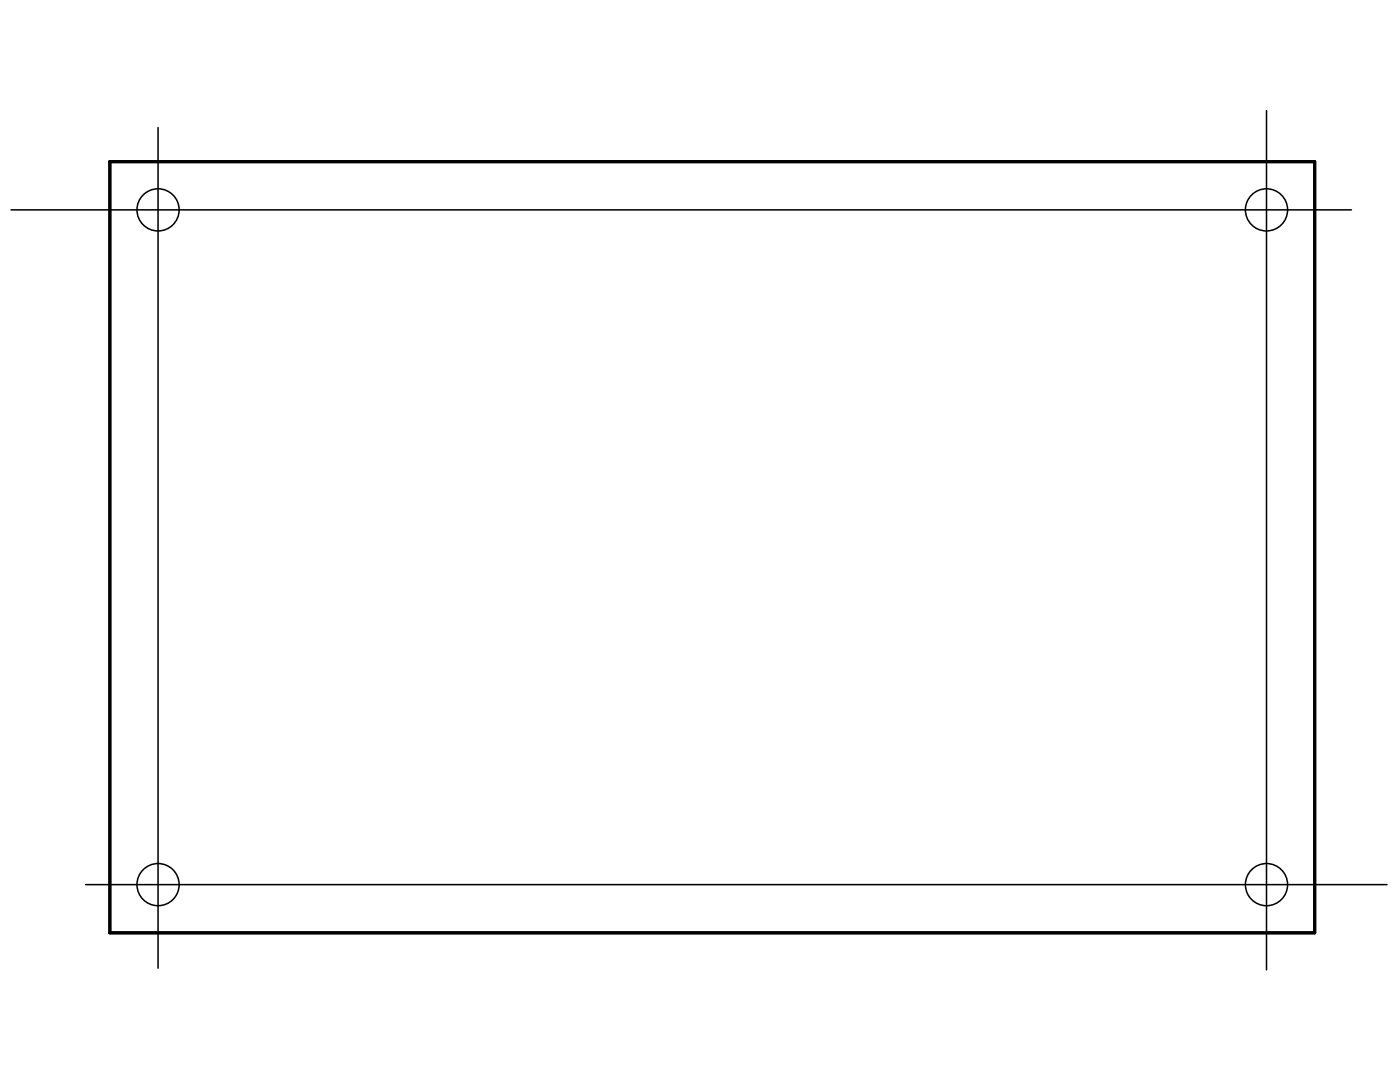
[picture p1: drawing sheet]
<svg xmlns="http://www.w3.org/2000/svg" width="279mm" height="216mm" viewBox="0 0 279 216" stroke-linecap="round" stroke-linejoin="round" font-family="sans-serif">
<path d="M21.9 32.3h240.5v153.8h-240.5z" fill="none" stroke="#000" stroke-width=".61"/>
<g fill="none" stroke="#000" stroke-width=".31">
<path d="M31.5 25.5v167.7M252.8 22.1v171.4M2.2 41.9h267.5M17.1 176.5h259.7"/>
<circle cx="31.5" cy="41.9" r="4.2"/>
<circle cx="252.8" cy="41.9" r="4.2"/>
<circle cx="31.5" cy="176.5" r="4.2"/>
<circle cx="252.8" cy="176.5" r="4.2"/>
</g>
</svg>
